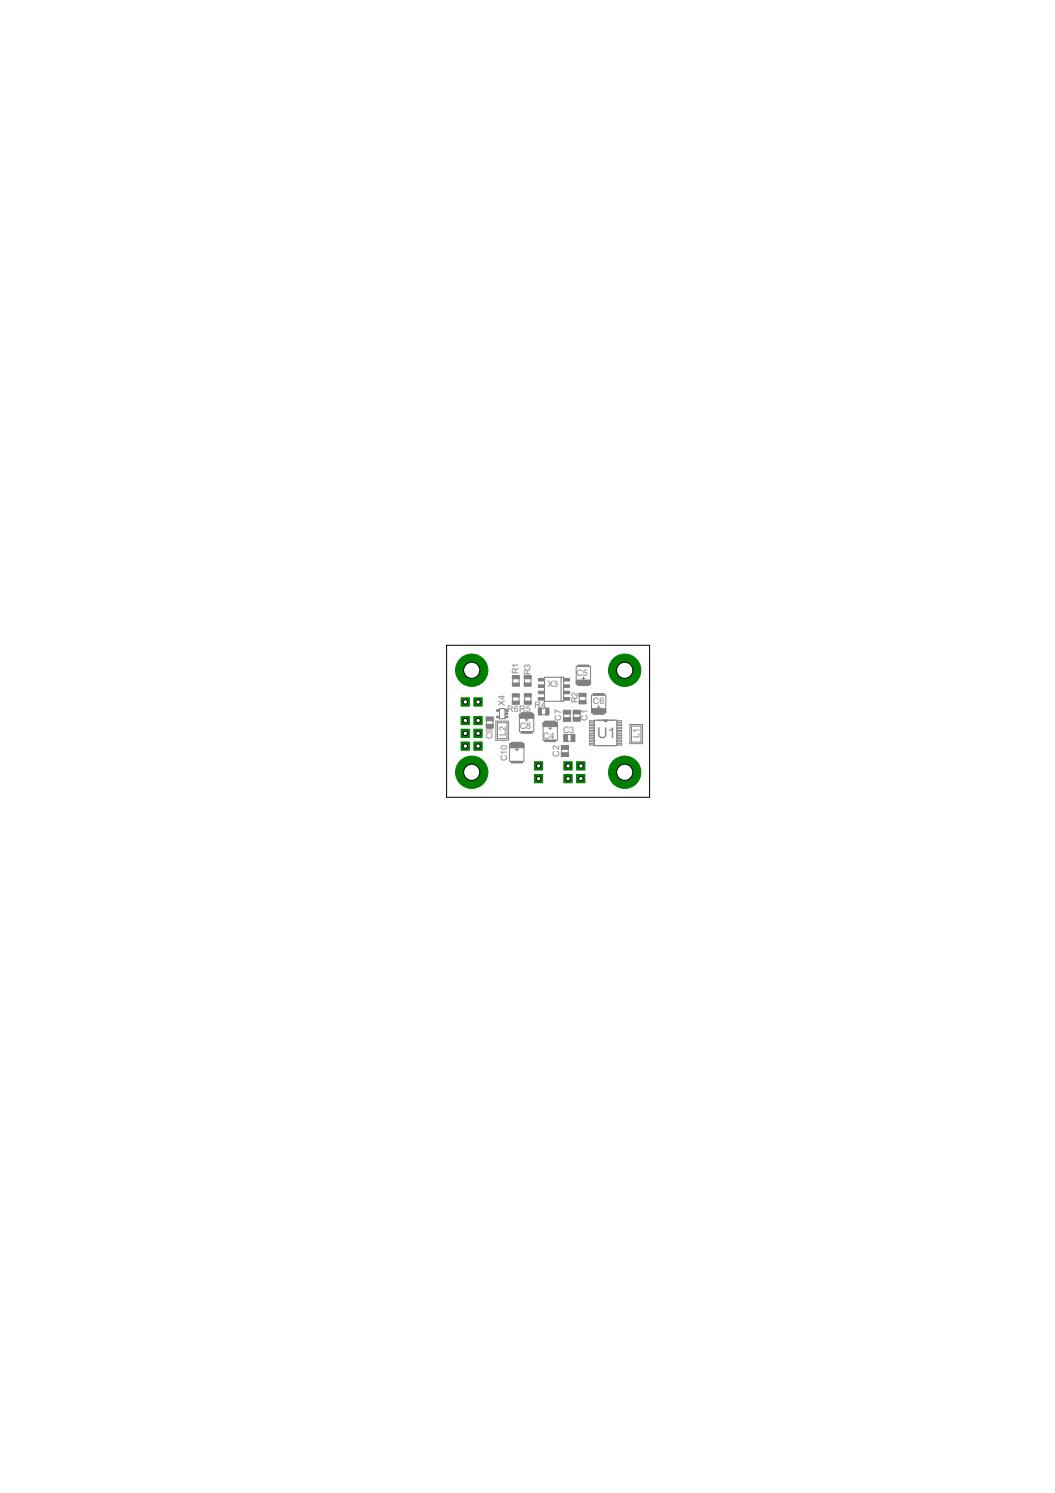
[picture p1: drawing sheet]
<svg xmlns="http://www.w3.org/2000/svg" width="210mm" height="297mm" viewBox="0 0 210 297" stroke-linecap="round" stroke-linejoin="round" font-family="sans-serif">
<defs><g id="words">
<text font-size="3.3" fill="#808080" x="118.8" y="146.8">U1</text>
<g font-size="2" fill="#808080">
<text x="103.2" y="134.1" transform="rotate(-90 103.2 134.1)">R1</text>
<text x="105.5" y="134.3" transform="rotate(-90 105.5 134.3)">R3</text>
<text x="108.9" y="136.6">X3</text>
<text x="114.7" y="134.5">C5</text>
<text x="100.4" y="140.5" transform="rotate(-90 100.4 140.5)">X4</text>
<text x="100.9" y="141.6">R6R5</text>
<text x="106.4" y="140.8">R4</text>
<text x="111.7" y="143.4" transform="rotate(-90 111.7 143.4)">C7</text>
<text x="114.9" y="139.9" transform="rotate(-90 114.9 139.9)">R2</text>
<text x="116.9" y="143.4" transform="rotate(-90 116.9 143.4)">C1</text>
<text x="118" y="140">C6</text>
<text x="98" y="147.1" transform="rotate(-90 98 147.1)">C9</text>
<text x="100.6" y="146.5" transform="rotate(-90 100.6 146.5)">L2</text>
<text x="103.4" y="145">C8</text>
<text x="108.1" y="147">C4</text>
<text x="112" y="145.8">C3</text>
<text x="127.2" y="146.9" transform="rotate(-90 127.2 146.9)">L1</text>
<text x="100.9" y="151.5" transform="rotate(-90 100.9 151.5)">C10</text>
<text x="111.3" y="150.5" transform="rotate(-90 111.3 150.5)">C2</text>
</g>
</g></defs>
<g fill="none" stroke="#808080" stroke-width=".2">
<path d="M102 138.7v.8M102 135v.9M103.3 138.7v.8M103.3 135v.9M104.4 135v.9M104.4 138.7v.8M105.6 135v.9M105.6 138.7v.8M114.6 132.6h2.9v3.5h-2.9zM115.3 138.6v.8M115.8 135h.6M116.1 134.7v.6"/>
<path d="M116.5 138.6v.8M117.7 138.3h2.8v3.5h-2.8zM96.8 143.4v.7M98.1 143.4v.7M98.7 143.5h2.5v3.8h-2.5zM99 143.8h1.9v3.2h-1.9zM101.4 148h2.8v3.5h-2.8zM102.5 149.1h.6M102.8 148.8v.6M103.3 142.1h2.9v3.5h-2.9zM104.5 143.2h.6M104.8 142.9v.6"/>
<path d="M107.8 142.2h.8M107.8 140.9h.8M108.1 143.8h2.8v3.5h-2.8zM109.2 144.9h.6M109.5 144.6v.6M111.7 149v.8M112.1 142v.8M112.9 146.2h.7M112.9 147.5h.7M113.1 149v.8M113.5 142v.8M114.1 142v.8"/>
<path d="M115.4 142v.7M118.2 148h-.9v.2h.9M118.2 143.3h4.5v5.1h-4.5zM118.2 147.3h-.9v.3h.9M118.2 143.4h-.9v.3h.9M118.2 144h-.9v.3h.9M118.2 144.7h-.9v.3h.9M118.2 145.3h-.9v.3h.9M118.2 146h-.9v.3h.9M118.2 146.6h-.9v.3h.9M118.8 140.7h.6M119.1 140.4v.6"/>
<path d="M120.2 143.3l.2 .3 .3-.1 .1-.2M122.7 148h1v.2h-1M122.7 147.3h1v.3h-1M122.7 143.4h1v.3h-1M122.7 144h1v.3h-1M122.7 144.7h1v.3h-1M122.7 145.3h1v.3h-1M122.7 146h1v.3h-1M122.7 146.6h1v.3h-1M125.3 144.1h2.5v3.9h-2.5zM125.6 144.5h1.9v3.1h-1.9z"/>
</g>
<path d="M108.3 134.7h3.8v4.8h-3.8zM111.6 134.7v4.8M99.4 141h1.1v2h-1.1z" fill="none" stroke="#808080" stroke-width=".21"/>
<g fill="#808080" stroke="#808080" stroke-width=".2">
<path d="M112.2 138.8h1.1v.5h-1.1z"/>
<path d="M112.2 137.5h1.1v.5h-1.1z"/>
<path d="M112.2 136.2h1.1v.6h-1.1z"/>
<path d="M112.2 135h1.1v.5h-1.1z"/>
<path d="M107.1 135h1.1v.5h-1.1z"/>
<path d="M107.1 136.2h1.1v.6h-1.1z"/>
<path d="M107.1 137.5h1.1v.5h-1.1z"/>
<path d="M107.1 138.8h1.1v.5h-1.1z"/>
<path d="M114 142.7h1.5v.8h-1.5z"/>
<path d="M114 141.3h1.5v.7h-1.5z"/>
<path d="M111.7 149.8h1.4v.7h-1.4z"/>
<path d="M111.7 148.3h1.4v.8h-1.4z"/>
<path d="M112.2 146.1h.7v1.4h-.7z"/>
<path d="M113.6 146.1h.8v1.4h-.8z"/>
<path d="M115 132.3h2.2v.3h-2.2z"/>
<path d="M115 136.1h2.2v.3h-2.2z"/>
<path d="M114.7 135.3h2.8v.8h-2.8z"/>
<path d="M118 138h2.2v.3h-2.2z"/>
<path d="M118 141.8h2.2v.3h-2.2z"/>
<path d="M117.7 141h2.8v.8h-2.8z"/>
<path d="M101.9 134.4h1.4v.6h-1.4z"/>
<path d="M101.9 135.9h1.4v.6h-1.4z"/>
<path d="M115.2 137.9h1.4v.7h-1.4z"/>
<path d="M115.2 139.4h1.4v.6h-1.4z"/>
<path d="M104.3 134.4h1.4v.6h-1.4z"/>
<path d="M104.3 135.9h1.4v.6h-1.4z"/>
<path d="M107.1 140.9h.6v1.4h-.6z"/>
<path d="M108.6 140.9h.6v1.4h-.6z"/>
<path d="M104.3 139.5h1.4v.6h-1.4z"/>
<path d="M104.3 138h1.4v.6h-1.4z"/>
<path d="M101.9 138h1.4v.7h-1.4z"/>
<path d="M101.9 139.5h1.4v.6h-1.4z"/>
<path d="M108.4 147.3h2.2v.3h-2.2z"/>
<path d="M108.4 143.5h2.2v.3h-2.2z"/>
<path d="M108.1 143.8h2.8v.8h-2.8z"/>
<path d="M112.1 142.8h1.4v.7h-1.4z"/>
<path d="M112.1 141.3h1.4v.8h-1.4z"/>
<path d="M103.7 145.6h2.2v.3h-2.2z"/>
<path d="M103.7 141.8h2.2v.3h-2.2z"/>
<path d="M103.4 142.1h2.8v.8h-2.8z"/>
<path d="M100.6 141.8h.4v.3h-.4z"/>
<path d="M100.6 142.5h.4v.3h-.4z"/>
<path d="M100.6 141.2h.4v.3h-.4z"/>
<path d="M98.8 141.2h.5v.3h-.5z"/>
<path d="M98.8 142.5h.5v.3h-.5z"/>
<path d="M96.7 142.6h1.4v.8h-1.4z"/>
<path d="M96.7 144.1h1.4v.8h-1.4z"/>
<path d="M101.7 151.5h2.2v.3h-2.2z"/>
<path d="M101.7 147.7h2.2v.3h-2.2z"/>
<path d="M101.4 148h2.8v.8h-2.8z"/>
</g>
<path d="M91.7 138.8h1.7v1.7h-1.7z" fill="#008000" stroke="#008000" stroke-width=".2"/>
<circle cx="92.6" cy="139.7" r=".44" fill="#fff" stroke="#000" stroke-width=".2"/>
<path d="M94.3 138.8h1.6v1.7h-1.6z" fill="#008000" stroke="#008000" stroke-width=".2"/>
<circle cx="95.1" cy="139.7" r=".44" fill="#fff" stroke="#000" stroke-width=".2"/>
<circle cx="124.3" cy="153.6" r="3.2" fill="#008000" stroke="#008000" stroke-width=".2"/>
<circle cx="124.3" cy="153.6" r="1.61" fill="#fff" stroke="#000" stroke-width=".2"/>
<circle cx="124.3" cy="133.4" r="3.2" fill="#008000" stroke="#008000" stroke-width=".2"/>
<circle cx="124.3" cy="133.3" r="1.61" fill="#fff" stroke="#000" stroke-width=".2"/>
<circle cx="93.9" cy="133.4" r="3.2" fill="#008000" stroke="#008000" stroke-width=".2"/>
<circle cx="93.9" cy="133.3" r="1.61" fill="#fff" stroke="#000" stroke-width=".2"/>
<circle cx="93.9" cy="153.6" r="3.2" fill="#008000" stroke="#008000" stroke-width=".2"/>
<circle cx="93.9" cy="153.6" r="1.61" fill="#fff" stroke="#000" stroke-width=".2"/>
<path d="M91.7 147.6h1.7v1.7h-1.7z" fill="#008000" stroke="#008000" stroke-width=".2"/>
<circle cx="92.6" cy="148.4" r=".44" fill="#fff" stroke="#000" stroke-width=".2"/>
<path d="M91.7 145.1h1.7v1.6h-1.7z" fill="#008000" stroke="#008000" stroke-width=".2"/>
<circle cx="92.6" cy="145.9" r=".44" fill="#fff" stroke="#000" stroke-width=".2"/>
<path d="M91.7 142.5h1.7v1.7h-1.7z" fill="#008000" stroke="#008000" stroke-width=".2"/>
<circle cx="92.6" cy="143.4" r=".44" fill="#fff" stroke="#000" stroke-width=".2"/>
<path d="M94.3 147.6h1.6v1.7h-1.6z" fill="#008000" stroke="#008000" stroke-width=".2"/>
<circle cx="95.1" cy="148.4" r=".44" fill="#fff" stroke="#000" stroke-width=".2"/>
<path d="M94.3 145.1h1.6v1.6h-1.6z" fill="#008000" stroke="#008000" stroke-width=".2"/>
<circle cx="95.1" cy="145.9" r=".44" fill="#fff" stroke="#000" stroke-width=".2"/>
<path d="M94.3 142.5h1.6v1.7h-1.6z" fill="#008000" stroke="#008000" stroke-width=".2"/>
<circle cx="95.1" cy="143.4" r=".44" fill="#fff" stroke="#000" stroke-width=".2"/>
<path d="M112.2 151.6h1.6v1.6h-1.6z" fill="#008000" stroke="#008000" stroke-width=".2"/>
<circle cx="113" cy="152.4" r=".44" fill="#fff" stroke="#000" stroke-width=".2"/>
<path d="M114.7 151.6h1.7v1.6h-1.7z" fill="#008000" stroke="#008000" stroke-width=".2"/>
<circle cx="115.6" cy="152.4" r=".44" fill="#fff" stroke="#000" stroke-width=".2"/>
<path d="M112.2 154.1h1.6v1.6h-1.6z" fill="#008000" stroke="#008000" stroke-width=".2"/>
<circle cx="113" cy="154.9" r=".44" fill="#fff" stroke="#000" stroke-width=".2"/>
<path d="M114.7 154.1h1.7v1.6h-1.7z" fill="#008000" stroke="#008000" stroke-width=".2"/>
<circle cx="115.6" cy="154.9" r=".44" fill="#fff" stroke="#000" stroke-width=".2"/>
<path d="M106.3 151.6h1.7v1.6h-1.7z" fill="#008000" stroke="#008000" stroke-width=".2"/>
<circle cx="107.2" cy="152.4" r=".44" fill="#fff" stroke="#000" stroke-width=".2"/>
<path d="M106.3 154.1h1.7v1.6h-1.7z" fill="#008000" stroke="#008000" stroke-width=".2"/>
<circle cx="107.2" cy="154.9" r=".44" fill="#fff" stroke="#000" stroke-width=".2"/>
<path d="M88.9 128.4h40.3v30.2h-40.3z" fill="none" stroke="#000" stroke-width=".2"/>
<use href="#words"/>
</svg>
